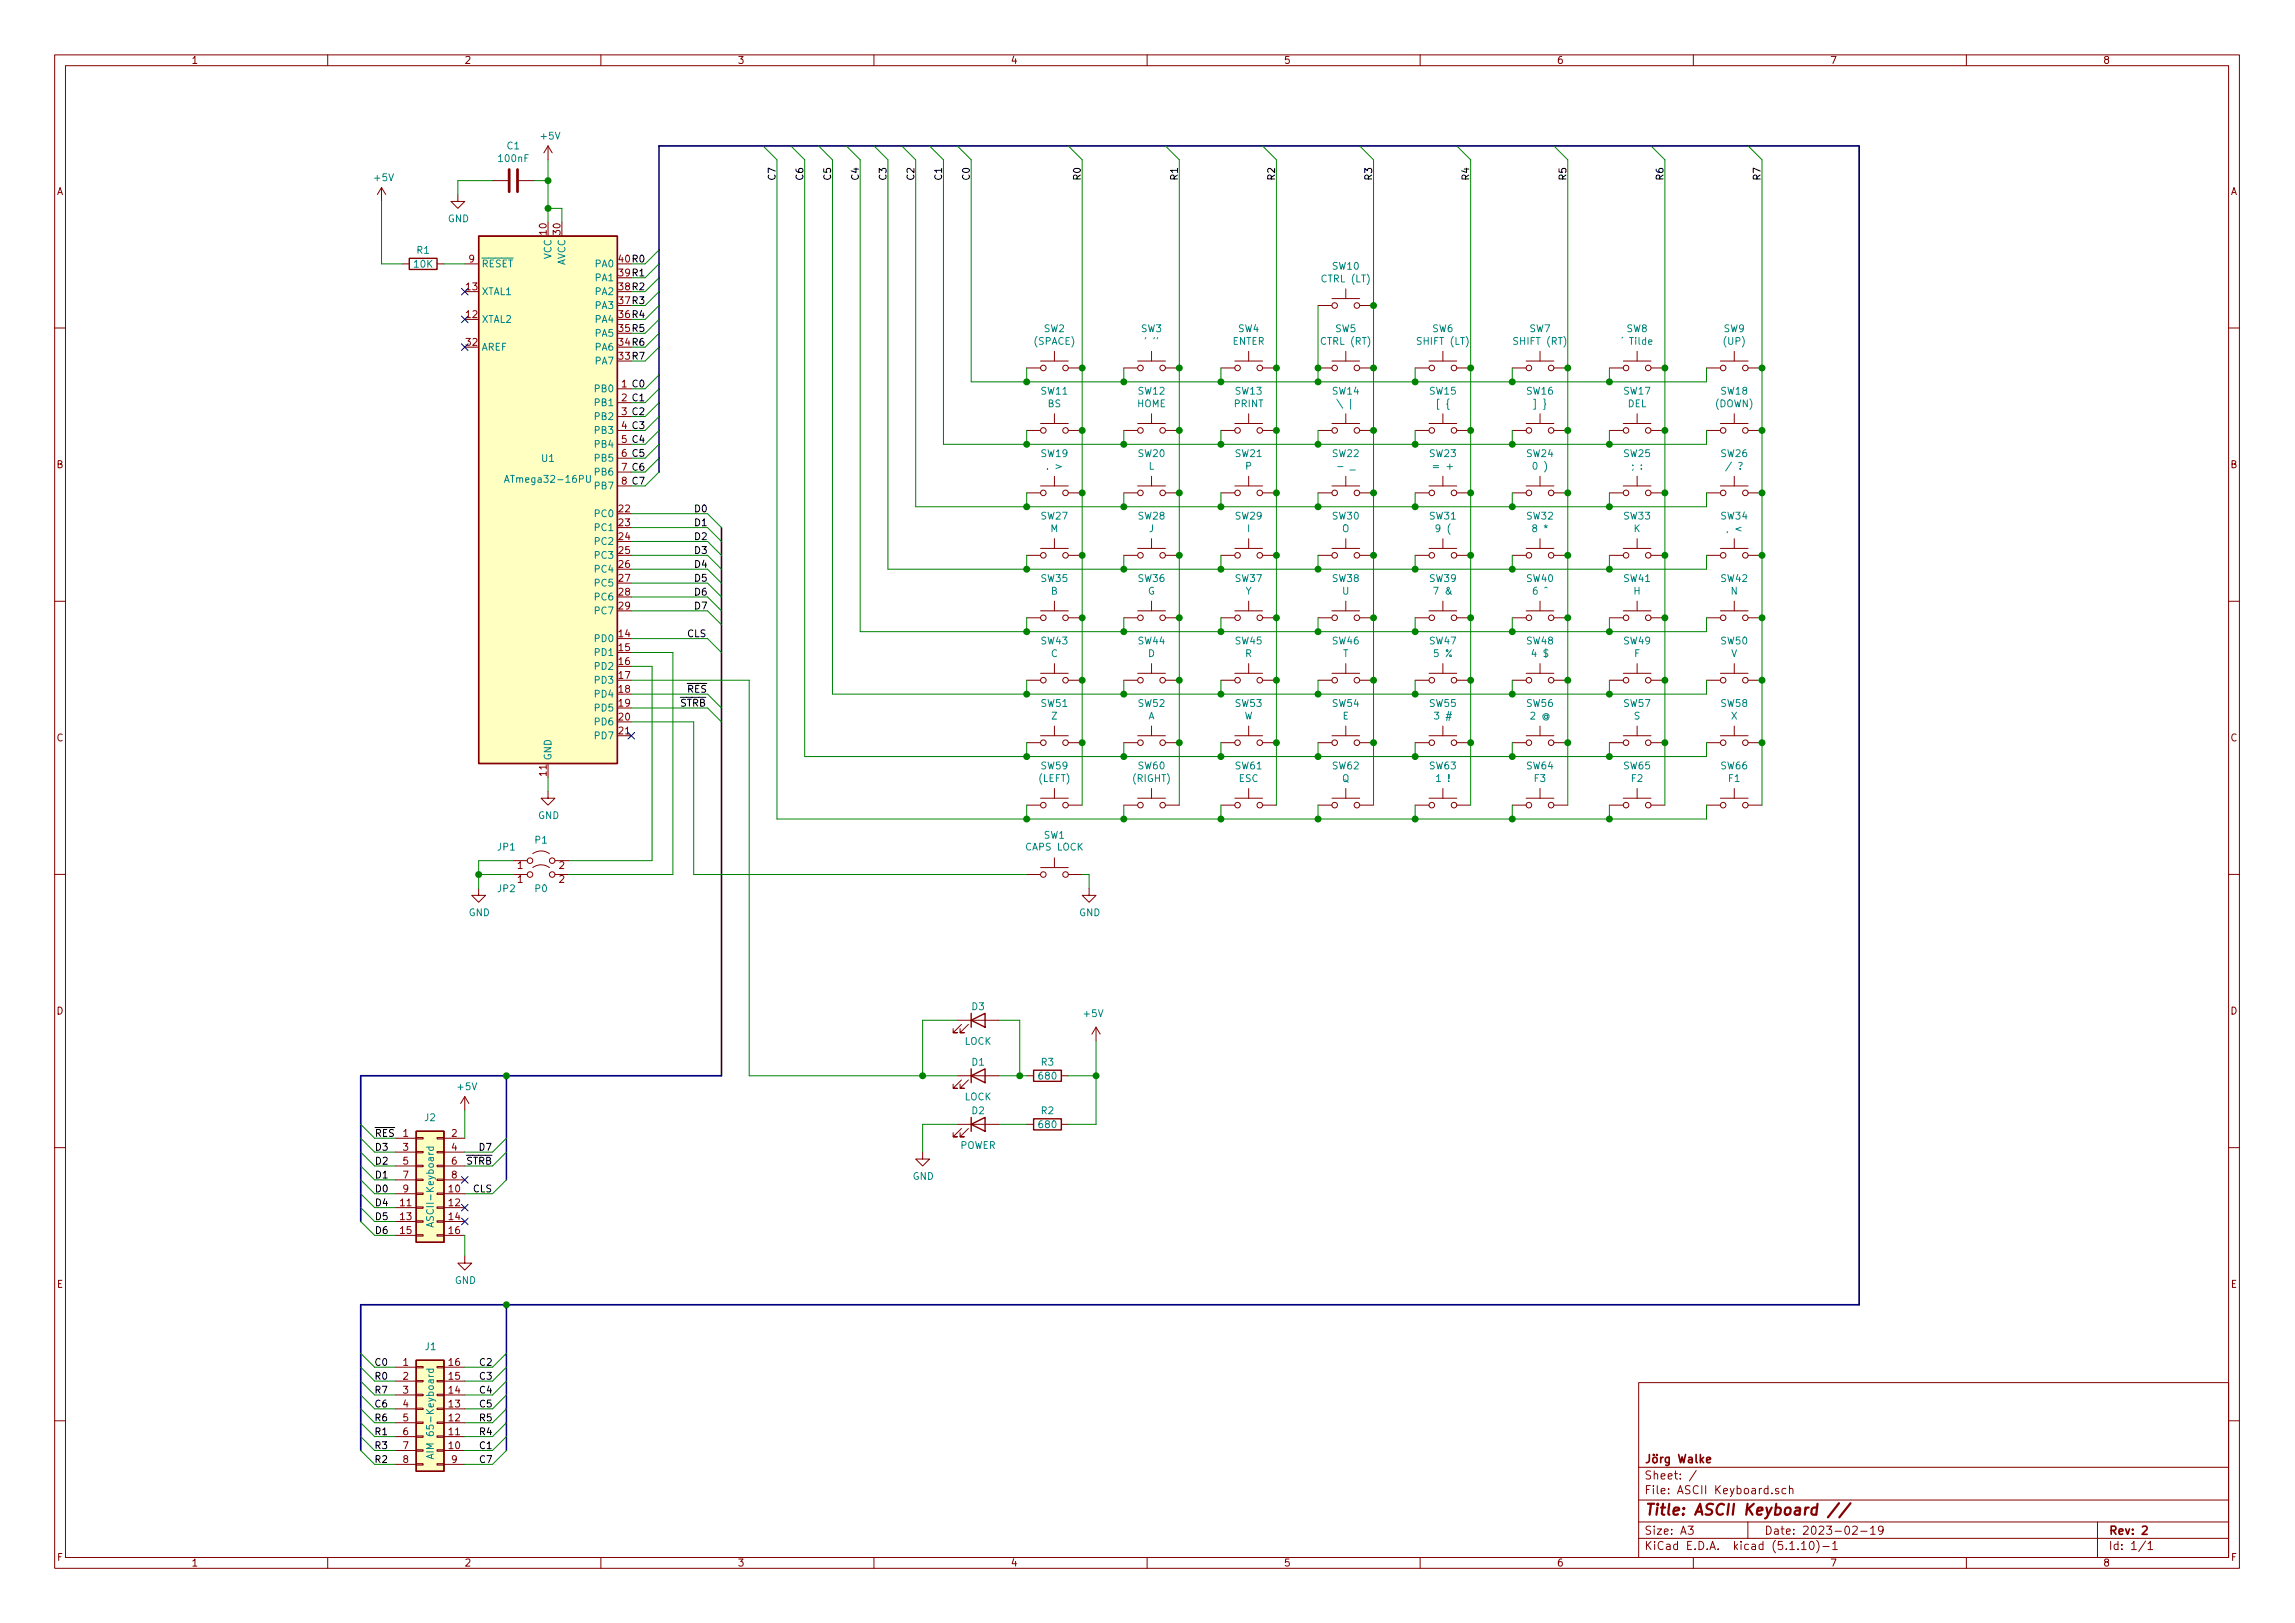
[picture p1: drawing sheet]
<svg xmlns="http://www.w3.org/2000/svg" width="420mm" height="297mm" viewBox="0 0 420 297" stroke-linecap="round" stroke-linejoin="round" font-family="sans-serif">
<defs><g id="words">
<text font-size="2.8" fill="#840000" x="301" y="277.3">Title: ASCII Keyboard //</text>
<g font-size="2.1" fill="#840000">
<text x="301" y="267.8">Jörg Walke</text>
<text x="301" y="273.5">File: ASCII Keyboard.sch</text>
<text x="301" y="270.8">Sheet: /</text>
<text x="301" y="280.9">Size: A3</text>
<text x="323" y="280.9">Date: 2023-02-19</text>
<text x="386" y="280.9">Rev: 2</text>
<text x="301" y="283.7">KiCad E.D.A. kicad (5.1.10)-1</text>
<text x="386" y="283.7">Id: 1/1</text>
</g>
<g font-size="1.8" fill="#840000">
<text x="35" y="11.7">1</text>
<text x="85" y="11.7">2</text>
<text x="135" y="11.7">3</text>
<text x="185" y="11.7">4</text>
<text x="235" y="11.7">5</text>
<text x="285" y="11.7">6</text>
<text x="335" y="11.7">7</text>
<text x="385" y="11.7">8</text>
<text x="10.4" y="35.7">A</text>
<text x="408.4" y="35.7">A</text>
<text x="100.1" y="42.9" transform="rotate(-90 100.1 42.9)">10</text>
<text x="102.6" y="42.9" transform="rotate(-90 102.6 42.9)">30</text>
<text x="85.4" y="53.1">13</text>
<text x="85.9" y="48">9</text>
<text x="85.4" y="58.2">12</text>
<text x="85.4" y="63.3">32</text>
<text x="10.4" y="85.7">B</text>
<text x="408.4" y="85.7">B</text>
<text x="113.3" y="93.8">22</text>
<text x="113.3" y="96.3">23</text>
<text x="113.3" y="98.8">24</text>
<text x="113.3" y="101.4">25</text>
<text x="113.3" y="103.9">26</text>
<text x="113.3" y="106.5">27</text>
<text x="113.3" y="109">28</text>
<text x="113.3" y="111.5">29</text>
<text x="113.3" y="116.6">14</text>
<text x="113.3" y="119.2">15</text>
<text x="113.3" y="121.7">16</text>
<text x="113.3" y="124.2">17</text>
<text x="113.3" y="126.8">18</text>
<text x="113.3" y="129.3">19</text>
<text x="113.3" y="131.9">20</text>
<text x="10.4" y="135.7">C</text>
<text x="113.3" y="134.4">21</text>
<text x="408.4" y="135.7">C</text>
<text x="100.1" y="142" transform="rotate(-90 100.1 142)">11</text>
<text x="94.8" y="161.6">1</text>
<text x="94.8" y="159">1</text>
<text x="102.4" y="161.6">2</text>
<text x="102.4" y="159">2</text>
<text x="10.4" y="185.7">D</text>
<text x="408.4" y="185.7">D</text>
<text x="73.8" y="208.1">1</text>
<text x="82.7" y="208.1">2</text>
<text x="73.8" y="210.6">3</text>
<text x="73.8" y="213.1">5</text>
<text x="73.8" y="215.7">7</text>
<text x="82.7" y="210.6">4</text>
<text x="82.7" y="213.1">6</text>
<text x="82.7" y="215.7">8</text>
<text x="73.3" y="220.8">11</text>
<text x="73.8" y="218.2">9</text>
<text x="82.2" y="218.2">10</text>
<text x="82.2" y="220.8">12</text>
<text x="73.3" y="223.3">13</text>
<text x="73.3" y="225.8">15</text>
<text x="82.2" y="223.3">14</text>
<text x="82.2" y="225.8">16</text>
<text x="10.4" y="235.7">E</text>
<text x="408.4" y="235.7">E</text>
<text x="73.8" y="250">1</text>
<text x="82.2" y="250">16</text>
<text x="73.8" y="252.5">2</text>
<text x="73.8" y="255.1">3</text>
<text x="73.8" y="257.6">4</text>
<text x="82.2" y="257.6">13</text>
<text x="82.2" y="255.1">14</text>
<text x="82.2" y="252.5">15</text>
<text x="73.8" y="260.1">5</text>
<text x="73.8" y="262.7">6</text>
<text x="82.2" y="262.7">11</text>
<text x="82.2" y="260.1">12</text>
<text x="73.8" y="265.2">7</text>
<text x="73.8" y="267.8">8</text>
<text x="82.2" y="265.2">10</text>
<text x="82.7" y="267.8">9</text>
<text x="10.5" y="285.7">F</text>
<text x="35" y="286.7">1</text>
<text x="85" y="286.7">2</text>
<text x="135" y="286.7">3</text>
<text x="185" y="286.7">4</text>
<text x="235" y="286.7">5</text>
<text x="285" y="286.7">6</text>
<text x="335" y="286.7">7</text>
<text x="385" y="286.7">8</text>
<text x="408.5" y="285.7">F</text>
</g>
<g font-size="1.8" fill="#008484">
<text x="91.4" y="29.7">100nF</text>
<text x="92.9" y="27.3">C1</text>
<text x="99.1" y="25.5">+5V</text>
<text x="68.6" y="33.2">+5V</text>
<text x="82" y="40.7">GND</text>
<text x="76.4" y="46.4">R1</text>
<text x="101" y="47.5" transform="rotate(-90 101 47.5)">VCC</text>
<text x="75.8" y="49">10K</text>
<text x="88.1" y="48.9">RESET</text>
<text x="103.5" y="48.7" transform="rotate(-90 103.5 48.7)">AVCC</text>
<text x="109.1" y="51.5">PA1</text>
<text x="109.1" y="48.9">PA0</text>
<text x="242.1" y="51.7">CTRL (LT)</text>
<text x="244" y="49.4">SW10</text>
<text x="88.1" y="59.1">XTAL2</text>
<text x="88.1" y="54">XTAL1</text>
<text x="109.1" y="59.1">PA4</text>
<text x="109.1" y="56.6">PA3</text>
<text x="109.1" y="54">PA2</text>
<text x="88.1" y="64.2">AREF</text>
<text x="109.1" y="64.2">PA6</text>
<text x="109.1" y="61.6">PA5</text>
<text x="189.4" y="63.1">(SPACE)</text>
<text x="191.1" y="60.8">SW2</text>
<text x="208.9" y="60.8">SW3</text>
<text x="210" y="63.1">' ''</text>
<text x="225.6" y="63.1">ENTER</text>
<text x="226.7" y="60.8">SW4</text>
<text x="242" y="63.1">CTRL (RT)</text>
<text x="244.5" y="60.8">SW5</text>
<text x="259.7" y="63.1">SHIFT (LT)</text>
<text x="262.3" y="60.8">SW6</text>
<text x="277.4" y="63.1">SHIFT (RT)</text>
<text x="280" y="60.8">SW7</text>
<text x="297.1" y="63.1">´ Tilde</text>
<text x="297.8" y="60.8">SW8</text>
<text x="315.6" y="60.8">SW9</text>
<text x="315.7" y="63.1">(UP)</text>
<text x="109.1" y="71.8">PB0</text>
<text x="109.1" y="66.7">PA7</text>
<text x="109.1" y="74.3">PB1</text>
<text x="109.1" y="76.9">PB2</text>
<text x="190.6" y="72.2">SW11</text>
<text x="191.8" y="74.5">BS</text>
<text x="208.2" y="74.5">HOME</text>
<text x="208.4" y="72.2">SW12</text>
<text x="226" y="74.5">PRINT</text>
<text x="226.2" y="72.2">SW13</text>
<text x="244" y="72.2">SW14</text>
<text x="261.7" y="72.2">SW15</text>
<text x="263.3" y="74.5">[ {</text>
<text x="279.5" y="72.2">SW16</text>
<text x="281.1" y="74.5">] }</text>
<text x="297.3" y="72.2">SW17</text>
<text x="298" y="74.5">DEL</text>
<text x="314.1" y="74.5">(DOWN)</text>
<text x="315.1" y="72.2">SW18</text>
<text x="109.1" y="79.4">PB3</text>
<text x="109.1" y="82">PB4</text>
<text x="190.6" y="83.7">SW19</text>
<text x="208.4" y="83.7">SW20</text>
<text x="226.2" y="83.7">SW21</text>
<text x="244" y="83.7">SW22</text>
<text x="261.7" y="83.7">SW23</text>
<text x="279.5" y="83.7">SW24</text>
<text x="297.3" y="83.7">SW25</text>
<text x="315.1" y="83.7">SW26</text>
<text x="93.3" y="88.4">ATmega32-16PU</text>
<text x="99.2" y="84.5">U1</text>
<text x="109.1" y="84.5">PB5</text>
<text x="109.1" y="87">PB6</text>
<text x="109.1" y="89.6">PB7</text>
<text x="192" y="86">. &gt;</text>
<text x="210.3" y="86">L</text>
<text x="228" y="86">P</text>
<text x="262.9" y="86">= +</text>
<text x="280.9" y="86">0 )</text>
<text x="298.9" y="86">; :</text>
<text x="316.5" y="86">/ ?</text>
<text x="109.1" y="94.7">PC0</text>
<text x="190.6" y="95.1">SW27</text>
<text x="208.4" y="95.1">SW28</text>
<text x="226.2" y="95.1">SW29</text>
<text x="244" y="95.1">SW30</text>
<text x="261.7" y="95.1">SW31</text>
<text x="279.5" y="95.1">SW32</text>
<text x="297.3" y="95.1">SW33</text>
<text x="315.1" y="95.1">SW34</text>
<text x="109.1" y="97.2">PC1</text>
<text x="109.1" y="99.7">PC2</text>
<text x="192.3" y="97.4">M</text>
<text x="210.3" y="97.4">J</text>
<text x="228.4" y="97.4">I</text>
<text x="245.7" y="97.4">O</text>
<text x="263.1" y="97.4">9 (</text>
<text x="280.9" y="97.4">8 *</text>
<text x="299.1" y="97.4">K</text>
<text x="316.5" y="97.4">, &lt;</text>
<text x="109.1" y="102.3">PC3</text>
<text x="109.1" y="104.8">PC4</text>
<text x="109.1" y="107.4">PC5</text>
<text x="190.6" y="106.5">SW35</text>
<text x="208.4" y="106.5">SW36</text>
<text x="226.2" y="106.5">SW37</text>
<text x="244" y="106.5">SW38</text>
<text x="261.7" y="106.5">SW39</text>
<text x="279.5" y="106.5">SW40</text>
<text x="297.3" y="106.5">SW41</text>
<text x="315.1" y="106.5">SW42</text>
<text x="109.1" y="109.9">PC6</text>
<text x="109.1" y="112.4">PC7</text>
<text x="192.4" y="108.8">B</text>
<text x="210.1" y="108.8">G</text>
<text x="228" y="108.8">Y</text>
<text x="245.7" y="108.8">U</text>
<text x="262.8" y="108.8">7 &amp;</text>
<text x="280.7" y="108.8">6 ^</text>
<text x="299.1" y="108.8">H</text>
<text x="316.9" y="108.8">N</text>
<text x="109.1" y="117.5">PD0</text>
<text x="190.6" y="117.9">SW43</text>
<text x="208.4" y="117.9">SW44</text>
<text x="226.2" y="117.9">SW45</text>
<text x="244" y="117.9">SW46</text>
<text x="261.7" y="117.9">SW47</text>
<text x="279.5" y="117.9">SW48</text>
<text x="297.3" y="117.9">SW49</text>
<text x="315.1" y="117.9">SW50</text>
<text x="109.1" y="120.1">PD1</text>
<text x="109.1" y="122.6">PD2</text>
<text x="109.1" y="125.1">PD3</text>
<text x="192.4" y="120.3">C</text>
<text x="210.2" y="120.3">D</text>
<text x="228" y="120.3">R</text>
<text x="245.8" y="120.3">T</text>
<text x="262.6" y="120.3">5 %</text>
<text x="280.7" y="120.3">4 $</text>
<text x="299.2" y="120.3">F</text>
<text x="316.9" y="120.3">V</text>
<text x="109.1" y="127.7">PD4</text>
<text x="109.1" y="130.2">PD5</text>
<text x="190.6" y="129.4">SW51</text>
<text x="192.5" y="131.7">Z</text>
<text x="208.4" y="129.4">SW52</text>
<text x="210.2" y="131.7">A</text>
<text x="226.2" y="129.4">SW53</text>
<text x="227.8" y="131.7">W</text>
<text x="244" y="129.4">SW54</text>
<text x="245.8" y="131.7">E</text>
<text x="261.7" y="129.4">SW55</text>
<text x="262.9" y="131.7">3 #</text>
<text x="279.5" y="129.4">SW56</text>
<text x="280.3" y="131.7">2 @</text>
<text x="297.3" y="129.4">SW57</text>
<text x="299.1" y="131.7">S</text>
<text x="315.1" y="129.4">SW58</text>
<text x="316.9" y="131.7">X</text>
<text x="109.1" y="132.8">PD6</text>
<text x="109.1" y="135.3">PD7</text>
<text x="101" y="139.2" transform="rotate(-90 101 139.2)">GND</text>
<text x="190.2" y="143.1">(LEFT)</text>
<text x="190.6" y="140.8">SW59</text>
<text x="207.5" y="143.1">(RIGHT)</text>
<text x="208.4" y="140.8">SW60</text>
<text x="226.2" y="140.8">SW61</text>
<text x="226.8" y="143.1">ESC</text>
<text x="244" y="140.8">SW62</text>
<text x="245.7" y="143.1">Q</text>
<text x="261.7" y="140.8">SW63</text>
<text x="263.1" y="143.1">1 !</text>
<text x="279.5" y="140.8">SW64</text>
<text x="280.9" y="143.1">F3</text>
<text x="297.3" y="140.8">SW65</text>
<text x="298.7" y="143.1">F2</text>
<text x="315.1" y="140.8">SW66</text>
<text x="316.5" y="143.1">F1</text>
<text x="98.5" y="149.9">GND</text>
<text x="91.1" y="155.7">JP1</text>
<text x="98" y="154.4">P1</text>
<text x="187.8" y="155.7">CAPS LOCK</text>
<text x="191.1" y="153.5">SW1</text>
<text x="85.8" y="167.7">GND</text>
<text x="91.1" y="163.3">JP2</text>
<text x="98" y="163.3">P0</text>
<text x="197.6" y="167.7">GND</text>
<text x="178" y="184.9">D3</text>
<text x="176.6" y="191.2">LOCK</text>
<text x="198.5" y="186.1">+5V</text>
<text x="178" y="195">D1</text>
<text x="190.3" y="197.6">680</text>
<text x="190.7" y="195">R3</text>
<text x="83.9" y="199.5">+5V</text>
<text x="176.6" y="201.4">LOCK</text>
<text x="178" y="203.9">D2</text>
<text x="190.7" y="203.9">R2</text>
<text x="77.8" y="205.2">J2</text>
<text x="190.3" y="206.5">680</text>
<text x="167.1" y="215.9">GND</text>
<text x="175.7" y="210.3">POWER</text>
<text x="79.4" y="223.9" transform="rotate(-90 79.4 223.9)">ASCII-Keyboard</text>
<text x="83.3" y="235">GND</text>
<text x="77.9" y="247.1">J1</text>
<text x="79.4" y="265.9" transform="rotate(-90 79.4 265.9)">AIM 65-Keyboard</text>
</g>
<g font-size="1.8">
<text x="142" y="32.8" transform="rotate(-90 142 32.8)">C7</text>
<text x="147.1" y="32.8" transform="rotate(-90 147.1 32.8)">C6</text>
<text x="152.1" y="32.8" transform="rotate(-90 152.1 32.8)">C5</text>
<text x="157.2" y="32.8" transform="rotate(-90 157.2 32.8)">C4</text>
<text x="162.3" y="32.8" transform="rotate(-90 162.3 32.8)">C3</text>
<text x="167.4" y="32.8" transform="rotate(-90 167.4 32.8)">C2</text>
<text x="172.5" y="32.8" transform="rotate(-90 172.5 32.8)">C1</text>
<text x="177.5" y="32.8" transform="rotate(-90 177.5 32.8)">C0</text>
<text x="197.9" y="32.8" transform="rotate(-90 197.9 32.8)">R0</text>
<text x="215.6" y="32.8" transform="rotate(-90 215.6 32.8)">R1</text>
<text x="233.4" y="32.8" transform="rotate(-90 233.4 32.8)">R2</text>
<text x="251.2" y="32.8" transform="rotate(-90 251.2 32.8)">R3</text>
<text x="269" y="32.8" transform="rotate(-90 269 32.8)">R4</text>
<text x="286.8" y="32.8" transform="rotate(-90 286.8 32.8)">R5</text>
<text x="304.5" y="32.8" transform="rotate(-90 304.5 32.8)">R6</text>
<text x="322.3" y="32.8" transform="rotate(-90 322.3 32.8)">R7</text>
<text x="113.3" y="53.1">38R2</text>
<text x="113.3" y="50.6">39R1</text>
<text x="113.3" y="48">40R0</text>
<text x="113.3" y="58.2">36R4</text>
<text x="113.3" y="55.7">37R3</text>
<text x="113.3" y="65.8">33R7</text>
<text x="113.3" y="63.3">34R6</text>
<text x="113.3" y="60.7">35R5</text>
<text x="113.8" y="70.9">1 C0</text>
<text x="113.8" y="73.4">2 C1</text>
<text x="113.8" y="76">3 C2</text>
<text x="113.8" y="78.5">4 C3</text>
<text x="113.8" y="81.1">5 C4</text>
<text x="113.8" y="83.6">6 C5</text>
<text x="113.8" y="86.1">7 C6</text>
<text x="113.8" y="88.7">8 C7</text>
<text x="127" y="93.8">D0</text>
<text x="127" y="101.4">D3</text>
<text x="127" y="98.8">D2</text>
<text x="127" y="96.3">D1</text>
<text x="127" y="106.5">D5</text>
<text x="127" y="103.9">D4</text>
<text x="127" y="111.5">D7</text>
<text x="127" y="109">D6</text>
<text x="125.7" y="116.6">CLS</text>
<text x="124.5" y="129.3">STRB</text>
<text x="125.7" y="126.8">RES</text>
<text x="68.6" y="208.1">RES</text>
<text x="68.6" y="215.7">D1</text>
<text x="68.6" y="213.1">D2</text>
<text x="68.6" y="210.6">D3</text>
<text x="85.3" y="213.1">STRB</text>
<text x="87.9" y="210.6">D7</text>
<text x="68.6" y="220.8">D4</text>
<text x="68.6" y="218.2">D0</text>
<text x="86.6" y="218.2">CLS</text>
<text x="68.6" y="225.8">D6</text>
<text x="68.6" y="223.3">D5</text>
<text x="68.9" y="250">C0</text>
<text x="87.6" y="250">C2</text>
<text x="68.9" y="252.5">R0</text>
<text x="68.9" y="257.6">C6</text>
<text x="68.9" y="255.1">R7</text>
<text x="87.6" y="257.6">C5</text>
<text x="87.6" y="255.1">C4</text>
<text x="87.6" y="252.5">C3</text>
<text x="68.9" y="262.7">R1</text>
<text x="68.9" y="260.1">R6</text>
<text x="87.6" y="260.1">R5</text>
<text x="87.6" y="262.7">R4</text>
<text x="68.9" y="267.8">R2</text>
<text x="68.9" y="265.2">R3</text>
<text x="87.6" y="267.8">C7</text>
<text x="87.6" y="265.2">C1</text>
</g>
</g></defs>
<g fill="none" stroke="#840000" stroke-width=".18">
<path d="M10 10h400v277h-400zM12 12h396v273.1h-396zM60 10v2M110 10v2M160 10v2M210 10v2M260 10v2M310 10v2M360 10v2M69.8 34.3l-.7 1.3M69.8 34.3v2.6M69.8 34.3l.8 1.3"/>
<path d="M83.8 35.6v1.3h1.3l-1.3 1.2-1.3-1.2h1.3M90.2 33.1h2.8M95 33.1h2.8M100.3 26.7l-.7 1.3M100.3 26.7v2.5M100.3 26.7l.8 1.3M73.7 48.3h1.2M80 48.3h1.3M85.1 48.3h2.5M241.3 55.9h2.5M243.8 54.6h5.1M246.4 52.9v1.7"/>
<path d="M248.9 55.9h2.6M10 60h2M113 71.2h2.6M113 73.7h2.6M113 76.2h2.6M113 78.8h2.6M188 78.8h2.5M188 67.3h2.5M190.5 77.5h5.1M190.5 66.1h5.1M193 64.3v1.8M193 75.7v1.8"/>
<path d="M195.6 78.8h2.5M195.6 67.3h2.5M205.7 78.8h2.6M205.7 67.3h2.6M208.3 77.5h5.1M208.3 66.1h5.1M210.8 64.3v1.8M210.8 75.7v1.8M213.4 78.8h2.5M213.4 67.3h2.5M223.5 78.8h2.6M223.5 67.3h2.6"/>
<path d="M226.1 77.5h5M226.1 66.1h5M228.6 64.3v1.8M228.6 75.7v1.8M231.1 78.8h2.6M231.1 67.3h2.6M241.3 78.8h2.5M241.3 67.3h2.5M243.8 77.5h5.1M243.8 66.1h5.1M246.4 64.3v1.8M246.4 75.7v1.8"/>
<path d="M248.9 78.8h2.6M248.9 67.3h2.6M259.1 78.8h2.5M259.1 67.3h2.5M261.6 77.5h5.1M261.6 66.1h5.1M264.2 64.3v1.8M264.2 75.7v1.8M266.7 78.8h2.5M266.7 67.3h2.5M276.9 78.8h2.5M276.9 67.3h2.5"/>
<path d="M279.4 77.5h5.1M279.4 66.1h5.1M281.9 64.3v1.8M281.9 75.7v1.8M284.5 78.8h2.5M284.5 67.3h2.5M294.6 78.8h2.6M294.6 67.3h2.6M297.2 77.5h5.1M297.2 66.1h5.1M299.7 64.3v1.8M299.7 75.7v1.8"/>
<path d="M302.3 78.8h2.5M302.3 67.3h2.5M312.4 78.8h2.6M312.4 67.3h2.6M315 77.5h5M315 66.1h5M317.5 64.3v1.8M317.5 75.7v1.8M320 78.8h2.6M320 67.3h2.6M408 60h2M113 81.3h2.6"/>
<path d="M113 83.9h2.6M113 86.4h2.6M113 88.9h2.6M188 90.2h2.5M190.5 88.9h5.1M193 87.2v1.7M193 98.6v1.8M195.6 90.2h2.5M205.7 90.2h2.6M208.3 88.9h5.1M210.8 87.2v1.7M210.8 98.6v1.8"/>
<path d="M213.4 90.2h2.5M223.5 90.2h2.6M226.1 88.9h5M228.6 87.2v1.7M228.6 98.6v1.8M231.1 90.2h2.6M241.3 90.2h2.5M243.8 88.9h5.1M246.4 87.2v1.7M246.4 98.6v1.8M248.9 90.2h2.6M259.1 90.2h2.5"/>
<path d="M261.6 88.9h5.1M264.2 87.2v1.7M264.2 98.6v1.8M266.7 90.2h2.5M276.9 90.2h2.5M279.4 88.9h5.1M281.9 87.2v1.7M281.9 98.6v1.8M284.5 90.2h2.5M294.6 90.2h2.6M297.2 88.9h5.1M299.7 87.2v1.7"/>
<path d="M299.7 98.6v1.8M302.3 90.2h2.5M312.4 90.2h2.6M315 88.9h5M317.5 87.2v1.7M317.5 98.6v1.8M320 90.2h2.6M10 110h2M188 113.1h2.5M188 101.6h2.5M190.5 111.8h5.1M190.5 100.4h5.1"/>
<path d="M193 110v1.8M195.6 113.1h2.5M195.6 101.6h2.5M205.7 113.1h2.6M205.7 101.6h2.6M208.3 111.8h5.1M208.3 100.4h5.1M210.8 110v1.8M213.4 113.1h2.5M213.4 101.6h2.5M223.5 113.1h2.6M223.5 101.6h2.6"/>
<path d="M226.1 111.8h5M226.1 100.4h5M228.6 110v1.8M231.1 113.1h2.6M231.1 101.6h2.6M241.3 113.1h2.5M241.3 101.6h2.5M243.8 111.8h5.1M243.8 100.4h5.1M246.4 110v1.8M248.9 113.1h2.6M248.9 101.6h2.6"/>
<path d="M259.1 113.1h2.5M259.1 101.6h2.5M261.6 111.8h5.1M261.6 100.4h5.1M264.2 110v1.8M266.7 113.1h2.5M266.7 101.6h2.5M276.9 113.1h2.5M276.9 101.6h2.5M279.4 111.8h5.1M279.4 100.4h5.1M281.9 110v1.8"/>
<path d="M284.5 113.1h2.5M284.5 101.6h2.5M294.6 113.1h2.6M294.6 101.6h2.6M297.2 111.8h5.1M297.2 100.4h5.1M299.7 110v1.8M302.3 113.1h2.5M302.3 101.6h2.5M312.4 113.1h2.6M312.4 101.6h2.6M315 111.8h5"/>
<path d="M315 100.4h5M317.5 110v1.8M320 113.1h2.6M320 101.6h2.6M408 110h2M188 135.9h2.5M188 124.5h2.5M190.5 134.7h5.1M190.5 123.2h5.1M193 121.4v1.8M193 132.9v1.8M195.6 135.9h2.5"/>
<path d="M195.6 124.5h2.5M205.7 135.9h2.6M205.7 124.5h2.6M208.3 134.7h5.1M208.3 123.2h5.1M210.8 121.4v1.8M210.8 132.9v1.8M213.4 135.9h2.5M213.4 124.5h2.5M223.5 135.9h2.6M223.5 124.5h2.6M226.1 134.7h5"/>
<path d="M226.1 123.2h5M228.6 121.4v1.8M228.6 132.9v1.8M231.1 135.9h2.6M231.1 124.5h2.6M241.3 135.9h2.5M241.3 124.5h2.5M243.8 134.7h5.1M243.8 123.2h5.1M246.4 121.4v1.8M246.4 132.9v1.8M248.9 135.9h2.6"/>
<path d="M248.9 124.5h2.6M259.1 135.9h2.5M259.1 124.5h2.5M261.6 134.7h5.1M261.6 123.2h5.1M264.2 121.4v1.8M264.2 132.9v1.8M266.7 135.9h2.5M266.7 124.5h2.5M276.9 135.9h2.5M276.9 124.5h2.5M279.4 134.7h5.1"/>
<path d="M279.4 123.2h5.1M281.9 121.4v1.8M281.9 132.9v1.8M284.5 135.9h2.5M284.5 124.5h2.5M294.6 135.9h2.6M294.6 124.5h2.6M297.2 134.7h5.1M297.2 123.2h5.1M299.7 121.4v1.8M299.7 132.9v1.8M302.3 135.9h2.5"/>
<path d="M302.3 124.5h2.5M312.4 135.9h2.6M312.4 124.5h2.6M315 134.7h5M315 123.2h5M317.5 121.4v1.8M317.5 132.9v1.8M320 135.9h2.6M320 124.5h2.6M94 157.5h2.5M97.5 158.8a2.53 2.53 0 0 1 3.1 0M97.5 156.2a2.53 2.53 0 0 1 3.1 0"/>
<path d="M100.3 144.8v1.3h1.3l-1.3 1.3-1.2-1.3h1.2M101.6 157.5h2.5M188 147.4h2.5M190.5 146.1h5.1M190.5 158.8h5.1M193 144.3v1.8M193 157v1.8M195.6 147.4h2.5M205.7 147.4h2.6M208.3 146.1h5.1M210.8 144.3v1.8M213.4 147.4h2.5"/>
<path d="M223.5 147.4h2.6M226.1 146.1h5M228.6 144.3v1.8M231.1 147.4h2.6M241.3 147.4h2.5M243.8 146.1h5.1M246.4 144.3v1.8M248.9 147.4h2.6M259.1 147.4h2.5M261.6 146.1h5.1M264.2 144.3v1.8M266.7 147.4h2.5"/>
<path d="M276.9 147.4h2.5M279.4 146.1h5.1M281.9 144.3v1.8M284.5 147.4h2.5M294.6 147.4h2.6M297.2 146.1h5.1M299.7 144.3v1.8M302.3 147.4h2.5M312.4 147.4h2.6M315 146.1h5M317.5 144.3v1.8M320 147.4h2.6"/>
<path d="M10 160h2M87.6 162.6v1.3h1.3l-1.3 1.2-1.2-1.2h1.2M94 160.1h2.5M101.6 160.1h2.5M188 160.1h2.5M195.6 160.1h2.5M199.4 162.6v1.3h1.3l-1.3 1.2-1.3-1.2h1.3M408 160h2M175.3 196.9h7.6M175.3 186.7h7.6M176 197.6l-1.5 1.6h.8h-.8v-.8M176 187.5l-1.5 1.5h.8h-.8v-.7"/>
<path d="M177.3 197.6l-1.5 1.6h.7h-.7v-.8M177.3 187.5l-1.5 1.5h.7h-.7v-.7M188 196.9h1.2M194.3 196.9h1.3M200.7 188l-.8 1.3M200.7 188v2.5M200.7 188l.7 1.3M10 210h2M72.4 208.3h3.8M72.4 218.5h3.8M72.4 210.9h3.8M72.4 213.4h3.8"/>
<path d="M72.4 215.9h3.8M76.2 218.3h1.3v.3h-1.3zM76.2 213.3h1.3v.2h-1.3zM76.2 210.7h1.3v.3h-1.3zM76.2 208.2h1.3v.2h-1.3zM76.2 215.8h1.3v.3h-1.3zM80 218.3h1.3v.3h-1.3zM80 213.3h1.3v.2h-1.3zM80 210.7h1.3v.3h-1.3zM80 208.2h1.3v.2h-1.3zM80 215.8h1.3v.3h-1.3zM81.3 208.3h3.8"/>
<path d="M81.3 218.5h3.8M81.3 210.9h3.8M81.3 213.4h3.8M81.3 215.9h3.8M85.1 200.7l-.8 1.3M85.1 200.7v2.5M85.1 200.7l.8 1.3M168.9 210.9v1.2h1.3l-1.3 1.3-1.3-1.3h1.3M175.3 205.8h7.6M176 206.5l-1.5 1.6h.8h-.8v-.8M177.3 206.5l-1.5 1.6h.7h-.7v-.8M188 205.8h1.2"/>
<path d="M194.3 205.8h1.3M408 210h2M72.4 221h3.8M72.4 223.6h3.8M72.4 226.1h3.8M76.2 220.9h1.3v.2h-1.3zM76.2 223.4h1.3v.3h-1.3zM76.2 226h1.3v.2h-1.3zM80 220.9h1.3v.2h-1.3zM80 223.4h1.3v.3h-1.3zM80 226h1.3v.2h-1.3zM81.3 221h3.8"/>
<path d="M81.3 223.6h3.8M81.3 226.1h3.8M85.1 229.9v1.3h1.3l-1.3 1.2-1.3-1.2h1.3M72.4 250.2h3.8M72.4 257.8h3.8M72.4 255.3h3.8M72.4 252.8h3.8M76.2 255.2h1.3v.2h-1.3zM76.2 252.6h1.3v.3h-1.3zM76.2 250.1h1.3v.3h-1.3zM76.2 257.7h1.3v.3h-1.3zM80 255.2h1.3v.2h-1.3z"/>
<path d="M80 252.6h1.3v.3h-1.3zM80 250.1h1.3v.3h-1.3zM80 257.7h1.3v.3h-1.3zM81.3 250.2h3.8M81.3 257.8h3.8M81.3 255.3h3.8M81.3 252.8h3.8M300 253h108v32.1h-108zM10 260h2M72.4 265.5h3.8M72.4 262.9h3.8M72.4 260.4h3.8"/>
<path d="M72.4 268h3.8M76.2 262.8h1.3v.3h-1.3zM76.2 265.3h1.3v.3h-1.3zM76.2 267.9h1.3v.2h-1.3zM76.2 260.3h1.3v.2h-1.3zM80 262.8h1.3v.3h-1.3zM80 265.3h1.3v.3h-1.3zM80 267.9h1.3v.2h-1.3zM80 260.3h1.3v.2h-1.3zM81.3 265.5h3.8M81.3 262.9h3.8M81.3 260.4h3.8"/>
<path d="M81.3 268h3.8M300 278.5h108M300 274.5h108M300 268.5h108M309 279.3h1l-.5 .6 .4 .1v.7l-.2 .1-.7-.1M310.5 269.1l-1.2 2M320 278.5v3M325.6 272.5l-.4-.1-.2 .2 .1 .2 .5 .2v.3h-.6M326.9 272.5l-.4-.1-.3 .3 .1 .6 .2 .1 .4-.1M327.6 272.5l.2-.1 .4 .1v.9M327.6 271.9v1.5M339.2 279.5l.6-.2 .2 .4-.9 1.1h.9"/>
<path d="M342.5 279.7l.4-.4v1.5M344.8 279.9l-.4 .3h-.2l-.3-.3v-.3l.1-.2 .4-.1 .3 .2a1.13 1.13 0 0 1-.3 1.2l-.4 .1M384 278.5v6.6M408 260h2M60 285.1v1.9M110 285.1v1.9M160 285.1v1.9M210 285.1v1.9M260 285.1v1.9M300 281.5h108M310 285.1v1.9M329.8 282.5l.5-.4v1.5"/>
<path d="M329.8 283.6h.9M331.4 282.2l.2-.1a.8 .8 0 0 1 .5 .8 .8 .8 0 0 1-.5 .7 1 1 0 0 1-.2-1.4zM332.6 281.9a1.71 1.71 0 0 1 0 2.3M333.7 283h1.2M335.5 282.5l.4-.4v1.5M335.5 283.6h.9M340.7 280.2h1.1M342.5 280.8h.8M360 285.1v1.9M392.8 282l-1.3 2M393.2 282.5l.5-.4v1.5M393.2 283.6h.9"/>
<circle cx="244.3" cy="55.9" r=".51"/>
<circle cx="248.4" cy="55.9" r=".51"/>
<circle cx="191" cy="67.3" r=".51"/>
<circle cx="191" cy="78.8" r=".51"/>
<circle cx="195.1" cy="67.3" r=".51"/>
<circle cx="195.1" cy="78.8" r=".51"/>
<circle cx="208.8" cy="78.8" r=".51"/>
<circle cx="208.8" cy="67.3" r=".51"/>
<circle cx="212.9" cy="78.8" r=".51"/>
<circle cx="212.9" cy="67.3" r=".51"/>
<circle cx="226.6" cy="78.8" r=".51"/>
<circle cx="226.6" cy="67.3" r=".51"/>
<circle cx="230.6" cy="67.3" r=".51"/>
<circle cx="230.6" cy="78.8" r=".51"/>
<circle cx="244.3" cy="78.8" r=".51"/>
<circle cx="244.3" cy="67.3" r=".51"/>
<circle cx="248.4" cy="78.8" r=".51"/>
<circle cx="248.4" cy="67.3" r=".51"/>
<circle cx="262.1" cy="78.8" r=".51"/>
<circle cx="262.1" cy="67.3" r=".51"/>
<circle cx="266.2" cy="67.3" r=".51"/>
<circle cx="266.2" cy="78.8" r=".51"/>
<circle cx="279.9" cy="67.3" r=".51"/>
<circle cx="279.9" cy="78.8" r=".51"/>
<circle cx="284" cy="67.3" r=".51"/>
<circle cx="284" cy="78.8" r=".51"/>
<circle cx="297.7" cy="67.3" r=".51"/>
<circle cx="297.7" cy="78.8" r=".51"/>
<circle cx="301.8" cy="78.8" r=".51"/>
<circle cx="301.8" cy="67.3" r=".51"/>
<circle cx="315.5" cy="78.8" r=".51"/>
<circle cx="315.5" cy="67.3" r=".51"/>
<circle cx="319.5" cy="78.8" r=".51"/>
<circle cx="319.5" cy="67.3" r=".51"/>
<circle cx="191" cy="90.2" r=".51"/>
<circle cx="195.1" cy="90.2" r=".51"/>
<circle cx="208.8" cy="90.2" r=".51"/>
<circle cx="212.9" cy="90.2" r=".51"/>
<circle cx="226.6" cy="90.2" r=".51"/>
<circle cx="230.6" cy="90.2" r=".51"/>
<circle cx="244.3" cy="90.2" r=".51"/>
<circle cx="248.4" cy="90.2" r=".51"/>
<circle cx="262.1" cy="90.2" r=".51"/>
<circle cx="266.2" cy="90.2" r=".51"/>
<circle cx="279.9" cy="90.2" r=".51"/>
<circle cx="284" cy="90.2" r=".51"/>
<circle cx="297.7" cy="90.2" r=".51"/>
<circle cx="301.8" cy="90.2" r=".51"/>
<circle cx="315.5" cy="90.2" r=".51"/>
<circle cx="319.5" cy="90.2" r=".51"/>
<circle cx="191" cy="101.6" r=".51"/>
<circle cx="191" cy="113.1" r=".51"/>
<circle cx="195.1" cy="113.1" r=".51"/>
<circle cx="195.1" cy="101.6" r=".51"/>
<circle cx="208.8" cy="113.1" r=".51"/>
<circle cx="208.8" cy="101.6" r=".51"/>
<circle cx="212.9" cy="113.1" r=".51"/>
<circle cx="212.9" cy="101.6" r=".51"/>
<circle cx="226.6" cy="113.1" r=".51"/>
<circle cx="226.6" cy="101.6" r=".51"/>
<circle cx="230.6" cy="113.1" r=".51"/>
<circle cx="230.6" cy="101.6" r=".51"/>
<circle cx="244.3" cy="113.1" r=".51"/>
<circle cx="244.3" cy="101.6" r=".51"/>
<circle cx="248.4" cy="101.6" r=".51"/>
<circle cx="248.4" cy="113.1" r=".51"/>
<circle cx="262.1" cy="101.6" r=".51"/>
<circle cx="262.1" cy="113.1" r=".51"/>
<circle cx="266.2" cy="101.6" r=".51"/>
<circle cx="266.2" cy="113.1" r=".51"/>
<circle cx="279.9" cy="101.6" r=".51"/>
<circle cx="279.9" cy="113.1" r=".51"/>
<circle cx="284" cy="113.1" r=".51"/>
<circle cx="284" cy="101.6" r=".51"/>
<circle cx="297.7" cy="113.1" r=".51"/>
<circle cx="297.7" cy="101.6" r=".51"/>
<circle cx="301.8" cy="101.6" r=".51"/>
<circle cx="301.8" cy="113.1" r=".51"/>
<circle cx="315.5" cy="101.6" r=".51"/>
<circle cx="315.5" cy="113.1" r=".51"/>
<circle cx="319.5" cy="101.6" r=".51"/>
<circle cx="319.5" cy="113.1" r=".51"/>
<circle cx="191" cy="124.5" r=".51"/>
<circle cx="191" cy="135.9" r=".51"/>
<circle cx="195.1" cy="124.5" r=".51"/>
<circle cx="195.1" cy="135.9" r=".51"/>
<circle cx="208.8" cy="124.5" r=".51"/>
<circle cx="208.8" cy="135.9" r=".51"/>
<circle cx="212.9" cy="135.9" r=".51"/>
<circle cx="212.9" cy="124.5" r=".51"/>
<circle cx="226.6" cy="124.5" r=".51"/>
<circle cx="226.6" cy="135.9" r=".51"/>
<circle cx="230.6" cy="124.5" r=".51"/>
<circle cx="230.6" cy="135.9" r=".51"/>
<circle cx="244.3" cy="124.5" r=".51"/>
<circle cx="244.3" cy="135.9" r=".51"/>
<circle cx="248.4" cy="124.5" r=".51"/>
<circle cx="248.4" cy="135.9" r=".51"/>
<circle cx="262.1" cy="124.5" r=".51"/>
<circle cx="262.1" cy="135.9" r=".51"/>
<circle cx="266.2" cy="124.5" r=".51"/>
<circle cx="266.2" cy="135.9" r=".51"/>
<circle cx="279.9" cy="124.5" r=".51"/>
<circle cx="279.9" cy="135.9" r=".51"/>
<circle cx="284" cy="135.9" r=".51"/>
<circle cx="284" cy="124.5" r=".51"/>
<circle cx="297.7" cy="124.5" r=".51"/>
<circle cx="297.7" cy="135.9" r=".51"/>
<circle cx="301.8" cy="135.9" r=".51"/>
<circle cx="301.8" cy="124.5" r=".51"/>
<circle cx="315.5" cy="124.5" r=".51"/>
<circle cx="315.5" cy="135.9" r=".51"/>
<circle cx="319.5" cy="135.9" r=".51"/>
<circle cx="319.5" cy="124.5" r=".51"/>
<circle cx="97" cy="157.5" r=".51"/>
<circle cx="101.1" cy="157.5" r=".51"/>
<circle cx="191" cy="147.4" r=".51"/>
<circle cx="195.1" cy="147.4" r=".51"/>
<circle cx="208.8" cy="147.4" r=".51"/>
<circle cx="212.9" cy="147.4" r=".51"/>
<circle cx="226.6" cy="147.4" r=".51"/>
<circle cx="230.6" cy="147.4" r=".51"/>
<circle cx="244.3" cy="147.4" r=".51"/>
<circle cx="248.4" cy="147.4" r=".51"/>
<circle cx="262.1" cy="147.4" r=".51"/>
<circle cx="266.2" cy="147.4" r=".51"/>
<circle cx="279.9" cy="147.4" r=".51"/>
<circle cx="284" cy="147.4" r=".51"/>
<circle cx="297.7" cy="147.4" r=".51"/>
<circle cx="301.8" cy="147.4" r=".51"/>
<circle cx="315.5" cy="147.4" r=".51"/>
<circle cx="319.5" cy="147.4" r=".51"/>
<circle cx="97" cy="160.1" r=".51"/>
<circle cx="101.1" cy="160.1" r=".51"/>
<circle cx="191" cy="160.1" r=".51"/>
<circle cx="195.1" cy="160.1" r=".51"/>
</g>
<path d="M312.4 267.2l.8-.1-.1-.3-.4-.1-.3 .2 .1 .7h.6M392.2 279.5l.6-.2 .3 .4-.9 1.1h.9" fill="none" stroke="#840000" stroke-width=".3"/>
<path d="M336.7 275.1l-2.1 2.6M338.8 275.1l-2.1 2.6" fill="none" stroke="#840000" stroke-width=".41"/>
<g fill="#ffffc2" stroke="#ffffc2" stroke-width=".18">
<path d="M87.6 43.2h25.4v96.5h-25.4z"/>
<path d="M76.2 249h5.1v20.3h-5.1z"/>
<path d="M76.2 207h5.1v20.4h-5.1z"/>
</g>
<path d="M74.9 47.3h5.1v2h-5.1zM87.6 43.2h25.4v96.5h-25.4zM177.8 196.9l2.5-1.3v2.6zM177.8 186.7l2.5-1.2v2.5zM177.8 185.5v2.5M177.8 195.6v2.6M189.2 195.9h5.1v2h-5.1zM76.2 207h5.1v20.4h-5.1zM177.8 205.8l2.5-1.3v2.5zM177.8 204.5v2.5M189.2 204.8h5.1v2h-5.1zM76.2 249h5.1v20.3h-5.1z" fill="none" stroke="#840000" stroke-width=".25"/>
<g fill="none" stroke="#008484" stroke-width=".18">
<path d="M244.7 73.1l1.1 1.6M247.3 73.1v1.8M92.4 88.3l.4-1.3 .4 1.3M92.5 87.9h.6M107.4 87v1l.2 .3 .4-.1 .1-.2v-1M244.9 85.4h1M247.1 86h1M78.1 209.9h1.2M78.6 209.9l-.1 .4 .2 .3 .6-.2v-.5M79.3 223.7l-1.2 .5 1.2 .4M78.1 250.6h1.2M78.5 251.6l.2 .3"/>
<path d="M78.6 250.6l-.1 .4 .2 .2 .6-.1v-.5M79 266.3v.6M79.3 266.1l-1.2 .5 1.2 .4"/>
</g>
<path d="M93.2 31v4.1M94.7 31v4.1" fill="none" stroke="#840000" stroke-width=".51"/>
<path d="M120.6 86.4v-59.7h219.8v212.1h-274.4v26.7M132.1 96.6v100.3h-66.1v26.7M92.7 196.9v19M92.7 238.8v26.7" fill="none" stroke="#000084" stroke-width=".3"/>
<g fill="none" stroke="#008400" stroke-width=".18">
<path d="M69.8 36.9v11.4h3.9M90.2 33.1h-6.4v2.5M97.8 33.1h2.5M100.3 29.2v11.5M100.3 38.1h2.6v2.6M139.7 26.7l2.5 2.5v120.7h170.2v-2.5M144.8 26.7l2.5 2.5v109.3h165.1v-2.6M149.9 26.7l2.5 2.5v97.8h160v-2.5M154.9 26.7l2.6 2.5v86.4h154.9v-2.5M160 26.7l2.6 2.5v75h149.8v-2.6M165.1 26.7l2.5 2.5v63.5h144.8v-2.5M170.2 26.7l2.5 2.5v52.1h139.7v-2.5"/>
<path d="M175.3 26.7l2.5 2.5v40.7h134.6v-2.6M195.6 26.7l2.5 2.5v118.2M213.4 26.7l2.5 2.5v118.2M231.1 26.7l2.6 2.5v118.2M248.9 26.7l2.6 2.5v118.2M266.7 26.7l2.5 2.5v118.2M284.5 26.7l2.5 2.5v118.2M302.3 26.7l2.5 2.5v118.2M320 26.7l2.6 2.5v118.2M81.3 48.3h3.8M120.6 48.3l-2.5 2.5h-2.5M120.6 55.9l-2.5 2.6"/>
<path d="M120.6 53.4l-2.5 2.5M120.6 50.8l-2.5 2.6M120.6 45.8l-2.5 2.5M120.6 58.5l-2.5 2.5M241.3 55.9v14M120.6 71.2l-2.5 2.5h-2.5M120.6 73.7l-2.5 2.5M120.6 76.2l-2.5 2.6M120.6 78.8l-2.5 2.5M120.6 63.5l-2.5 2.6M120.6 61l-2.5 2.5M120.6 68.6l-2.5 2.6"/>
<path d="M188 67.3v2.6M188 78.8v2.5M205.7 67.3v2.6M205.7 78.8v2.5M223.5 67.3v2.6M223.5 78.8v2.5M241.3 78.8v2.5M259.1 67.3v2.6M259.1 78.8v2.5M276.9 67.3v2.6M276.9 78.8v2.5M294.6 67.3v2.6"/>
<path d="M294.6 78.8v2.5M115.6 96.6h13.9l2.6 2.5M115.6 94h13.9l2.6 2.6M115.6 99.1h13.9l2.6 2.5M120.6 86.4l-2.5 2.5M120.6 83.9l-2.5 2.5M120.6 81.3l-2.5 2.6M188 90.2v2.5M205.7 90.2v2.5M223.5 90.2v2.5M241.3 90.2v2.5M259.1 90.2v2.5"/>
<path d="M276.9 90.2v2.5M294.6 90.2v2.5M115.6 104.2h13.9l2.6 2.5M115.6 119.4h7.6v40.7h-19.1M115.6 116.9h13.9l2.6 2.5M115.6 111.8h13.9l2.6 2.5M115.6 109.3h13.9l2.6 2.5M115.6 106.7h13.9l2.6 2.6M115.6 101.6h13.9l2.6 2.6M188 101.6v2.6M188 113.1v2.5M205.7 101.6v2.6"/>
<path d="M205.7 113.1v2.5M223.5 101.6v2.6M223.5 113.1v2.5M241.3 101.6v2.6M241.3 113.1v2.5M259.1 101.6v2.6M259.1 113.1v2.5M276.9 101.6v2.6M276.9 113.1v2.5M294.6 101.6v2.6M294.6 113.1v2.5M115.6 132.1h11.4v28h61"/>
<path d="M115.6 124.5h21.6v72.4h38.1M115.6 127h13.9l2.6 2.6M115.6 122h3.8v35.5h-15.3M115.6 129.6h13.9l2.6 2.5M188 124.5v2.5M188 135.9v2.6M205.7 124.5v2.5M205.7 135.9v2.6M223.5 124.5v2.5M223.5 135.9v2.6M241.3 124.5v2.5M241.3 135.9v2.6"/>
<path d="M259.1 124.5v2.5M259.1 135.9v2.6M276.9 124.5v2.5M276.9 135.9v2.6M294.6 124.5v2.5M294.6 135.9v2.6M94 157.5h-6.4v5.1M100.3 142.3v2.5M188 147.4v2.5M205.7 147.4v2.5M223.5 147.4v2.5M241.3 147.4v2.5"/>
<path d="M259.1 147.4v2.5M276.9 147.4v2.5M294.6 147.4v2.5M87.6 160.1h6.4M198.1 160.1h1.3v2.5M175.3 186.7h-6.4v10.2M182.9 196.9h5.1M182.9 186.7h3.8v10.2M195.6 196.9h5.1M200.7 190.5v15.3h-5.1M66 215.9l2.6 2.6h3.8M66 218.5l2.6 2.5h3.8"/>
<path d="M66 213.4l2.6 2.5h3.8M66 210.9l2.6 2.5h3.8M66 208.3l2.6 2.6h3.8M66 205.8l2.6 2.5h3.8M85.1 203.2v5.1M92.7 215.9l-2.5 2.6h-5.1M92.7 210.9l-2.5 2.5h-5.1M92.7 208.3l-2.5 2.6h-5.1M175.3 205.8h-6.4v5.1M182.9 205.8h5.1M66 223.6l2.6 2.5h3.8M66 221l2.6 2.6h3.8"/>
<path d="M85.1 226.1v3.8M66 250.2l2.6 2.6h3.8M66 247.7l2.6 2.5h3.8M66 257.8l2.6 2.6h3.8M66 255.3l2.6 2.5h3.8M66 252.8l2.6 2.5h3.8M92.7 250.2l-2.5 2.6h-5.1M92.7 247.7l-2.5 2.5h-5.1M92.7 257.8l-2.5 2.6h-5.1M92.7 255.3l-2.5 2.5h-5.1M92.7 252.8l-2.5 2.5h-5.1M66 260.4l2.6 2.5h3.8"/>
<path d="M66 262.9l2.6 2.6h3.8M66 265.5l2.6 2.5h3.8M92.7 260.4l-2.5 2.5h-5.1M92.7 262.9l-2.5 2.6h-5.1M92.7 265.5l-2.5 2.5h-5.1"/>
</g>
<g fill="#008400" stroke="#008400" stroke-width=".25">
<circle cx="259.1" cy="92.7" r=".51"/>
<circle cx="92.7" cy="238.8" r=".51"/>
<circle cx="168.9" cy="196.9" r=".51"/>
<circle cx="198.1" cy="90.2" r=".51"/>
<circle cx="198.1" cy="78.8" r=".51"/>
<circle cx="241.3" cy="81.3" r=".51"/>
<circle cx="198.1" cy="101.6" r=".51"/>
<circle cx="200.7" cy="196.9" r=".51"/>
<circle cx="100.3" cy="38.1" r=".51"/>
<circle cx="215.9" cy="101.6" r=".51"/>
<circle cx="100.3" cy="33.1" r=".51"/>
<circle cx="215.9" cy="67.3" r=".51"/>
<circle cx="92.7" cy="196.9" r=".51"/>
<circle cx="241.3" cy="67.3" r=".51"/>
<circle cx="215.9" cy="78.8" r=".51"/>
<circle cx="233.7" cy="67.3" r=".51"/>
<circle cx="198.1" cy="67.3" r=".51"/>
<circle cx="251.5" cy="55.9" r=".51"/>
<circle cx="215.9" cy="90.2" r=".51"/>
<circle cx="186.7" cy="196.9" r=".51"/>
<circle cx="276.9" cy="149.9" r=".51"/>
<circle cx="269.2" cy="113.1" r=".51"/>
<circle cx="269.2" cy="124.5" r=".51"/>
<circle cx="269.2" cy="135.9" r=".51"/>
<circle cx="287" cy="113.1" r=".51"/>
<circle cx="287" cy="124.5" r=".51"/>
<circle cx="287" cy="135.9" r=".51"/>
<circle cx="304.8" cy="113.1" r=".51"/>
<circle cx="304.8" cy="124.5" r=".51"/>
<circle cx="304.8" cy="135.9" r=".51"/>
<circle cx="322.6" cy="113.1" r=".51"/>
<circle cx="322.6" cy="124.5" r=".51"/>
<circle cx="322.6" cy="135.9" r=".51"/>
<circle cx="294.6" cy="149.9" r=".51"/>
<circle cx="251.5" cy="135.9" r=".51"/>
<circle cx="259.1" cy="149.9" r=".51"/>
<circle cx="241.3" cy="149.9" r=".51"/>
<circle cx="223.5" cy="149.9" r=".51"/>
<circle cx="188" cy="92.7" r=".51"/>
<circle cx="188" cy="104.2" r=".51"/>
<circle cx="188" cy="115.6" r=".51"/>
<circle cx="188" cy="127" r=".51"/>
<circle cx="188" cy="138.5" r=".51"/>
<circle cx="188" cy="149.9" r=".51"/>
<circle cx="205.7" cy="149.9" r=".51"/>
<circle cx="259.1" cy="81.3" r=".51"/>
<circle cx="205.7" cy="127" r=".51"/>
<circle cx="322.6" cy="90.2" r=".51"/>
<circle cx="269.2" cy="90.2" r=".51"/>
<circle cx="269.2" cy="101.6" r=".51"/>
<circle cx="287" cy="67.3" r=".51"/>
<circle cx="287" cy="78.8" r=".51"/>
<circle cx="287" cy="90.2" r=".51"/>
<circle cx="287" cy="101.6" r=".51"/>
<circle cx="304.8" cy="67.3" r=".51"/>
<circle cx="304.8" cy="78.8" r=".51"/>
<circle cx="304.8" cy="90.2" r=".51"/>
<circle cx="304.8" cy="101.6" r=".51"/>
<circle cx="322.6" cy="67.3" r=".51"/>
<circle cx="322.6" cy="78.8" r=".51"/>
<circle cx="205.7" cy="138.5" r=".51"/>
<circle cx="322.6" cy="101.6" r=".51"/>
<circle cx="198.1" cy="113.1" r=".51"/>
<circle cx="198.1" cy="124.5" r=".51"/>
<circle cx="198.1" cy="135.9" r=".51"/>
<circle cx="215.9" cy="113.1" r=".51"/>
<circle cx="215.9" cy="124.5" r=".51"/>
<circle cx="215.9" cy="135.9" r=".51"/>
<circle cx="233.7" cy="113.1" r=".51"/>
<circle cx="233.7" cy="124.5" r=".51"/>
<circle cx="233.7" cy="135.9" r=".51"/>
<circle cx="251.5" cy="113.1" r=".51"/>
<circle cx="251.5" cy="124.5" r=".51"/>
<circle cx="251.5" cy="90.2" r=".51"/>
<circle cx="294.6" cy="138.5" r=".51"/>
<circle cx="294.6" cy="127" r=".51"/>
<circle cx="205.7" cy="115.6" r=".51"/>
<circle cx="294.6" cy="104.2" r=".51"/>
<circle cx="294.6" cy="92.7" r=".51"/>
<circle cx="294.6" cy="81.3" r=".51"/>
<circle cx="241.3" cy="69.9" r=".51"/>
<circle cx="269.2" cy="78.8" r=".51"/>
<circle cx="188" cy="69.9" r=".51"/>
<circle cx="188" cy="81.3" r=".51"/>
<circle cx="269.2" cy="67.3" r=".51"/>
<circle cx="251.5" cy="101.6" r=".51"/>
<circle cx="294.6" cy="115.6" r=".51"/>
<circle cx="251.5" cy="78.8" r=".51"/>
<circle cx="251.5" cy="67.3" r=".51"/>
<circle cx="233.7" cy="101.6" r=".51"/>
<circle cx="233.7" cy="90.2" r=".51"/>
<circle cx="233.7" cy="78.8" r=".51"/>
<circle cx="87.6" cy="160.1" r=".51"/>
<circle cx="276.9" cy="81.3" r=".51"/>
<circle cx="205.7" cy="69.9" r=".51"/>
<circle cx="223.5" cy="69.9" r=".51"/>
<circle cx="259.1" cy="69.9" r=".51"/>
<circle cx="276.9" cy="69.9" r=".51"/>
<circle cx="294.6" cy="69.9" r=".51"/>
<circle cx="241.3" cy="115.6" r=".51"/>
<circle cx="205.7" cy="104.2" r=".51"/>
<circle cx="205.7" cy="92.7" r=".51"/>
<circle cx="205.7" cy="81.3" r=".51"/>
<circle cx="223.5" cy="81.3" r=".51"/>
<circle cx="223.5" cy="92.7" r=".51"/>
<circle cx="223.5" cy="104.2" r=".51"/>
<circle cx="223.5" cy="115.6" r=".51"/>
<circle cx="223.5" cy="127" r=".51"/>
<circle cx="223.5" cy="138.5" r=".51"/>
<circle cx="241.3" cy="138.5" r=".51"/>
<circle cx="241.3" cy="127" r=".51"/>
<circle cx="276.9" cy="92.7" r=".51"/>
<circle cx="259.1" cy="127" r=".51"/>
<circle cx="276.9" cy="104.2" r=".51"/>
<circle cx="276.9" cy="115.6" r=".51"/>
<circle cx="276.9" cy="127" r=".51"/>
<circle cx="276.9" cy="138.5" r=".51"/>
<circle cx="259.1" cy="138.5" r=".51"/>
<circle cx="241.3" cy="104.2" r=".51"/>
<circle cx="259.1" cy="115.6" r=".51"/>
<circle cx="259.1" cy="104.2" r=".51"/>
<circle cx="241.3" cy="92.7" r=".51"/>
</g>
<g fill="none" stroke="#000084" stroke-width=".18">
<path d="M84.5 52.8l1.2 1.2M84.5 57.8l1.2 1.3M85.7 52.8l-1.2 1.2M85.7 57.8l-1.2 1.3M84.5 62.9l1.2 1.2M85.7 62.9l-1.2 1.2M115 134l1.2 1.3M116.2 134l-1.2 1.3M84.5 215.3l1.2 1.2M85.7 215.3l-1.2 1.2M84.5 222.9l1.2 1.3M84.5 220.4l1.2 1.2"/>
<path d="M85.7 222.9l-1.2 1.3M85.7 220.4l-1.2 1.2"/>
</g>
<use href="#words"/>
</svg>
